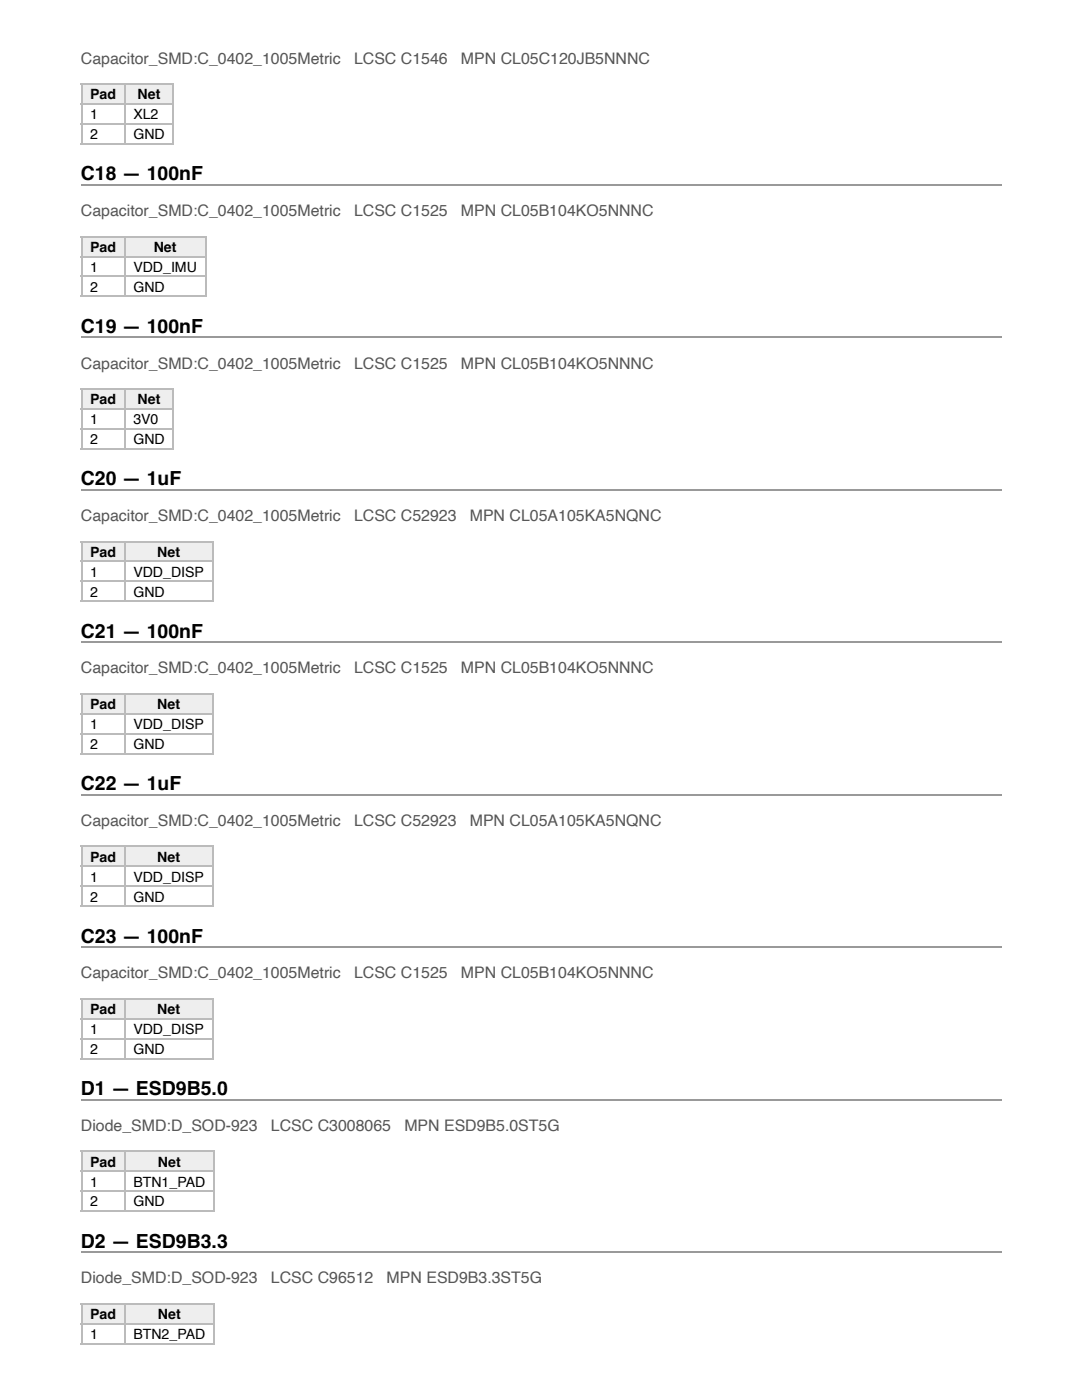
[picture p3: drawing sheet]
<svg xmlns="http://www.w3.org/2000/svg" width="216mm" height="279mm" viewBox="0 0 216 279" stroke-linecap="round" stroke-linejoin="round" font-family="sans-serif">
<defs><g id="words">
<g font-size="3.9">
<text x="16.1" y="36">C18 — 100nF</text>
<text x="16.1" y="66.4">C19 — 100nF</text>
<text x="16.1" y="96.8">C20 — 1uF</text>
<text x="16.1" y="127.3">C21 — 100nF</text>
<text x="16.1" y="157.7">C22 — 1uF</text>
<text x="16.1" y="188.1">C23 — 100nF</text>
<text x="16.1" y="218.5">D1 — ESD9B5.0</text>
<text x="16.1" y="249">D2 — ESD9B3.3</text>
</g>
<g font-size="3.2" fill="#555">
<text x="16.1" y="12.7">Capacitor_SMD:C_0402_1005Metric</text>
<text x="70.6" y="12.7">LCSC C1546</text>
<text x="92" y="12.7">MPN CL05C120JB5NNNC</text>
<text x="16.1" y="43.1">Capacitor_SMD:C_0402_1005Metric</text>
<text x="70.6" y="43.1">LCSC C1525</text>
<text x="92" y="43.1">MPN CL05B104KO5NNNC</text>
<text x="16.1" y="73.6">Capacitor_SMD:C_0402_1005Metric</text>
<text x="70.6" y="73.6">LCSC C1525</text>
<text x="92" y="73.6">MPN CL05B104KO5NNNC</text>
<text x="16.1" y="104">Capacitor_SMD:C_0402_1005Metric</text>
<text x="70.6" y="104">LCSC C52923</text>
<text x="93.7" y="104">MPN CL05A105KA5NQNC</text>
<text x="16.1" y="134.4">Capacitor_SMD:C_0402_1005Metric</text>
<text x="70.6" y="134.4">LCSC C1525</text>
<text x="92" y="134.4">MPN CL05B104KO5NNNC</text>
<text x="16.1" y="164.8">Capacitor_SMD:C_0402_1005Metric</text>
<text x="70.6" y="164.8">LCSC C52923</text>
<text x="93.7" y="164.8">MPN CL05A105KA5NQNC</text>
<text x="16.1" y="195.3">Capacitor_SMD:C_0402_1005Metric</text>
<text x="70.6" y="195.3">LCSC C1525</text>
<text x="92" y="195.3">MPN CL05B104KO5NNNC</text>
<text x="16.1" y="225.7">Diode_SMD:D_SOD-923</text>
<text x="54.1" y="225.7">LCSC C3008065</text>
<text x="80.7" y="225.7">MPN ESD9B5.0ST5G</text>
<text x="16.1" y="256.1">Diode_SMD:D_SOD-923</text>
<text x="54.1" y="256.1">LCSC C96512</text>
<text x="77.2" y="256.1">MPN ESD9B3.3ST5G</text>
</g>
<g font-size="2.8">
<text x="18" y="19.8">Pad</text>
<text x="18" y="23.8">1</text>
<text x="26.6" y="23.8">XL2</text>
<text x="27.5" y="19.8">Net</text>
<text x="18" y="27.8">2</text>
<text x="26.6" y="27.8">GND</text>
<text x="18" y="50.3">Pad</text>
<text x="30.7" y="50.3">Net</text>
<text x="18" y="54.2">1</text>
<text x="18" y="58.2">2</text>
<text x="26.6" y="54.2">VDD_IMU</text>
<text x="26.6" y="58.2">GND</text>
<text x="18" y="80.7">Pad</text>
<text x="27.5" y="80.7">Net</text>
<text x="18" y="84.7">1</text>
<text x="18" y="88.6">2</text>
<text x="26.6" y="84.7">3V0</text>
<text x="26.6" y="88.6">GND</text>
<text x="18" y="111.1">Pad</text>
<text x="31.4" y="111.1">Net</text>
<text x="18" y="115.1">1</text>
<text x="18" y="119.1">2</text>
<text x="26.6" y="115.1">VDD_DISP</text>
<text x="26.6" y="119.1">GND</text>
<text x="18" y="141.6">Pad</text>
<text x="31.4" y="141.6">Net</text>
<text x="18" y="145.5">1</text>
<text x="18" y="149.5">2</text>
<text x="26.6" y="145.5">VDD_DISP</text>
<text x="26.6" y="149.5">GND</text>
<text x="18" y="172">Pad</text>
<text x="31.4" y="172">Net</text>
<text x="18" y="175.9">1</text>
<text x="18" y="179.9">2</text>
<text x="26.6" y="175.9">VDD_DISP</text>
<text x="26.6" y="179.9">GND</text>
<text x="18" y="202.4">Pad</text>
<text x="31.4" y="202.4">Net</text>
<text x="18" y="206.4">1</text>
<text x="26.6" y="206.4">VDD_DISP</text>
<text x="18" y="210.3">2</text>
<text x="26.6" y="210.3">GND</text>
<text x="18" y="232.8">Pad</text>
<text x="31.5" y="232.8">Net</text>
<text x="18" y="236.8">1</text>
<text x="26.6" y="236.8">BTN1_PAD</text>
<text x="18" y="240.8">2</text>
<text x="26.6" y="240.8">GND</text>
<text x="18" y="263.3">Pad</text>
<text x="31.5" y="263.3">Net</text>
<text x="18" y="267.2">1</text>
<text x="26.6" y="267.2">BTN2_PAD</text>
</g>
</g></defs>
<g fill="#eee">
<path d="M16.4 16.9h8.5v4h-8.5z"/>
<path d="M24.9 16.9h9.8v4h-9.8z"/>
</g>
<path d="M16.1 16.8h18.6M16.3 16.7v12.1M25 16.7v12.1M34.5 16.7v12.1M16.1 20.8h18.6M16.1 24.7h18.6M16.1 28.7h18.6" fill="none" stroke="#bbb" stroke-width=".26"/>
<path d="M16.1 36.9h183.7" fill="none" stroke="#999" stroke-width=".26"/>
<g fill="#eee">
<path d="M16.4 47.4h8.5v3.9h-8.5z"/>
<path d="M24.9 47.4h16.1v3.9h-16.1z"/>
</g>
<path d="M16.1 47.2h25.2M16.1 51.2h25.2M16.1 55.2h25.2M16.1 59.1h25.2M16.3 47.1v12.2M25 47.1v12.2M41.1 47.1v12.2" fill="none" stroke="#bbb" stroke-width=".26"/>
<path d="M16.1 67.3h183.7" fill="none" stroke="#999" stroke-width=".26"/>
<g fill="#eee">
<path d="M16.4 77.8h8.5v4h-8.5z"/>
<path d="M24.9 77.8h9.8v4h-9.8z"/>
</g>
<path d="M16.1 77.7h18.6M16.3 77.5v12.2M25 77.5v12.2M34.5 77.5v12.2M16.1 81.6h18.6M16.1 85.6h18.6M16.1 89.6h18.6" fill="none" stroke="#bbb" stroke-width=".26"/>
<path d="M16.1 97.8h183.7" fill="none" stroke="#999" stroke-width=".26"/>
<g fill="#eee">
<path d="M16.4 108.2h8.5v4h-8.5z"/>
<path d="M24.9 108.2h17.4v4h-17.4z"/>
</g>
<path d="M16.1 108.1h26.5M16.1 112.1h26.5M16.1 116h26.5M16.1 120h26.5M16.3 107.9v12.2M25 107.9v12.2M42.5 107.9v12.2" fill="none" stroke="#bbb" stroke-width=".26"/>
<path d="M16.1 128.2h183.7" fill="none" stroke="#999" stroke-width=".26"/>
<g fill="#eee">
<path d="M16.4 138.6h8.5v4h-8.5z"/>
<path d="M24.9 138.6h17.4v4h-17.4z"/>
</g>
<path d="M16.1 138.5h26.5M16.3 138.4v12.1M25 138.4v12.1M42.5 138.4v12.1M16.1 142.5h26.5M16.1 146.4h26.5M16.1 150.4h26.5" fill="none" stroke="#bbb" stroke-width=".26"/>
<path d="M16.1 158.6h183.7" fill="none" stroke="#999" stroke-width=".26"/>
<g fill="#eee">
<path d="M16.4 169.1h8.5v3.9h-8.5z"/>
<path d="M24.9 169.1h17.4v3.9h-17.4z"/>
</g>
<path d="M16.1 168.9h26.5M16.1 172.9h26.5M16.1 176.9h26.5M16.3 168.8v12.2M25 168.8v12.2M42.5 168.8v12.2M16.1 180.8h26.5" fill="none" stroke="#bbb" stroke-width=".26"/>
<path d="M16.1 189h183.7" fill="none" stroke="#999" stroke-width=".26"/>
<g fill="#eee">
<path d="M16.4 199.5h8.5v4h-8.5z"/>
<path d="M24.9 199.5h17.4v4h-17.4z"/>
</g>
<path d="M16.1 199.4h26.5M16.3 199.2v12.2M25 199.2v12.2M42.5 199.2v12.2M16.1 203.3h26.5M16.1 207.3h26.5M16.1 211.3h26.5" fill="none" stroke="#bbb" stroke-width=".26"/>
<path d="M16.1 219.5h183.7" fill="none" stroke="#999" stroke-width=".26"/>
<g fill="#eee">
<path d="M16.4 229.9h8.5v4h-8.5z"/>
<path d="M24.9 229.9h17.7v4h-17.7z"/>
</g>
<path d="M16.1 229.8h26.8M16.1 233.8h26.8M16.1 237.7h26.8M16.3 229.7v12.1M25 229.7v12.1M42.7 229.7v12.1M16.1 241.7h26.8" fill="none" stroke="#bbb" stroke-width=".26"/>
<path d="M16.1 249.9h183.7" fill="none" stroke="#999" stroke-width=".26"/>
<g fill="#eee">
<path d="M16.4 260.3h8.5v4h-8.5z"/>
<path d="M24.9 260.3h17.7v4h-17.7z"/>
</g>
<path d="M16.1 260.2h26.8M16.1 264.2h26.8M16.1 268.2h26.8M16.3 260.1v8.2M25 260.1v8.2M42.7 260.1v8.2" fill="none" stroke="#bbb" stroke-width=".26"/>
<use href="#words"/>
</svg>
